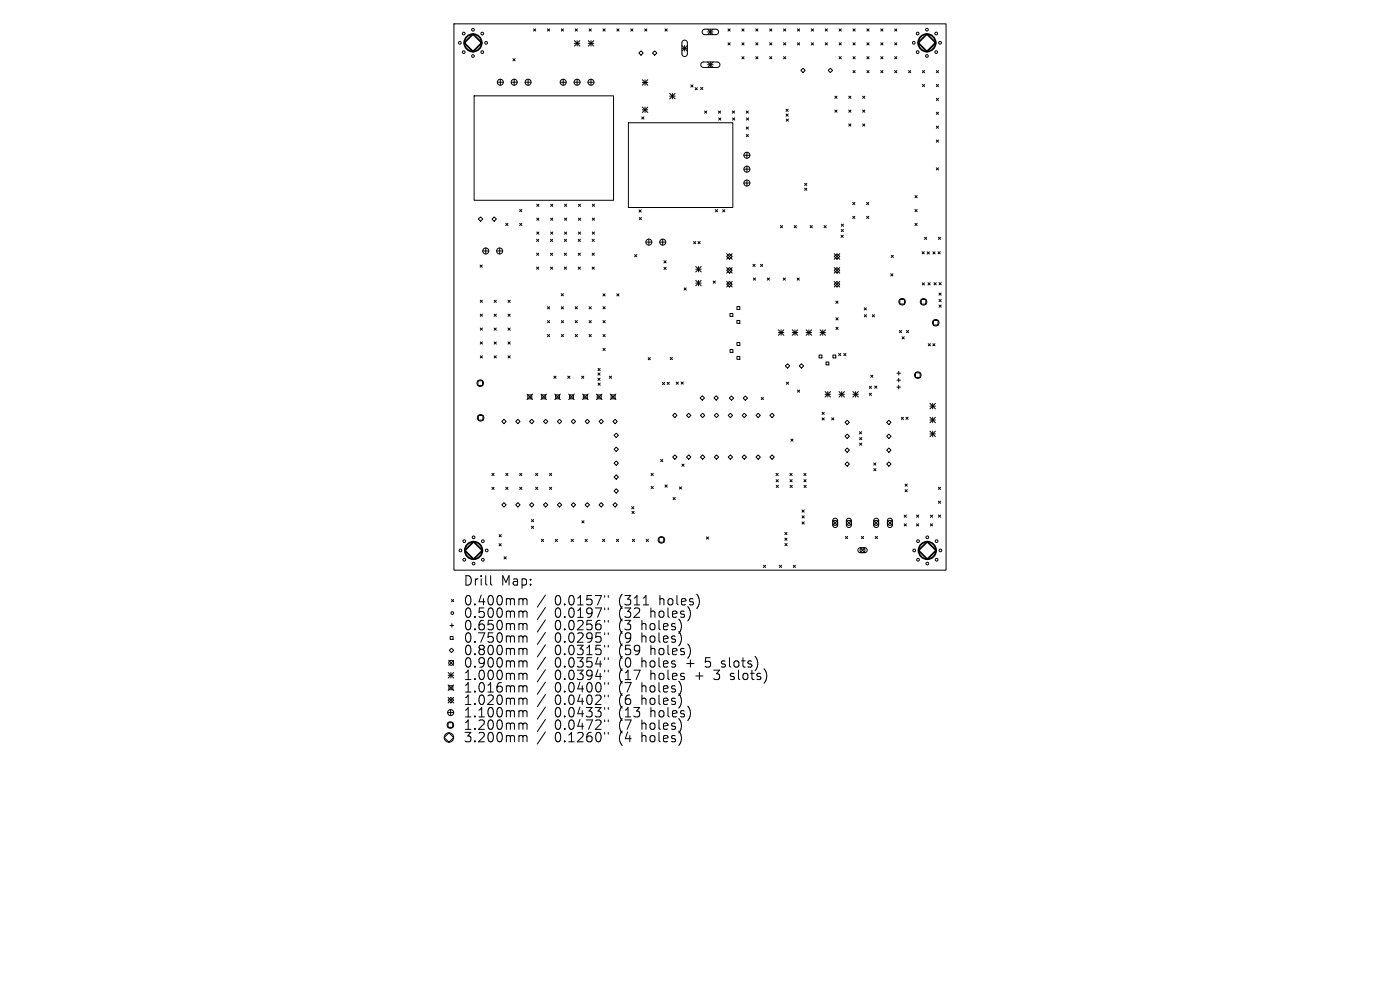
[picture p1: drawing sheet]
<svg xmlns="http://www.w3.org/2000/svg" width="297mm" height="210mm" viewBox="0 0 297 210" stroke-linecap="round" stroke-linejoin="round" font-family="sans-serif">
<defs><g id="words">
<g font-size="2.8">
<text x="98.2" y="124.5">Drill</text>
<text x="106.3" y="124.5">Map:</text>
<text x="98.2" y="128.7">0.400mm</text>
<text x="98.2" y="131.3">0.500mm</text>
<text x="117.7" y="128.7">0.0157&quot;</text>
<text x="117.7" y="131.3">0.0197&quot;</text>
<text x="131.4" y="128.7">(311</text>
<text x="131.4" y="131.3">(32</text>
<text x="138.3" y="131.3">holes)</text>
<text x="140.2" y="128.7">holes)</text>
<text x="98.2" y="134">0.650mm</text>
<text x="98.2" y="136.6">0.750mm</text>
<text x="117.7" y="134">0.0256&quot;</text>
<text x="117.7" y="136.6">0.0295&quot;</text>
<text x="131.4" y="134">(3</text>
<text x="131.4" y="136.6">(9</text>
<text x="136.4" y="134">holes)</text>
<text x="136.4" y="136.6">holes)</text>
<text x="98.2" y="139.3">0.800mm</text>
<text x="98.2" y="141.9">0.900mm</text>
<text x="117.7" y="139.3">0.0315&quot;</text>
<text x="117.7" y="141.9">0.0354&quot;</text>
<text x="131.4" y="139.3">(59</text>
<text x="131.4" y="141.9">(0</text>
<text x="136.4" y="141.9">holes</text>
<text x="138.3" y="139.3">holes)</text>
<text x="146.1" y="141.9">+</text>
<text x="150.3" y="141.9">5</text>
<text x="153.9" y="141.9">slots)</text>
<text x="98.2" y="144.5">1.000mm</text>
<text x="98.2" y="147.2">1.016mm</text>
<text x="98.2" y="149.8">1.020mm</text>
<text x="117.7" y="144.5">0.0394&quot;</text>
<text x="117.7" y="147.2">0.0400&quot;</text>
<text x="117.7" y="149.8">0.0402&quot;</text>
<text x="131.4" y="144.5">(17</text>
<text x="131.4" y="147.2">(7</text>
<text x="131.4" y="149.8">(6</text>
<text x="136.4" y="147.2">holes)</text>
<text x="136.4" y="149.8">holes)</text>
<text x="138.3" y="144.5">holes</text>
<text x="148" y="144.5">+</text>
<text x="152.2" y="144.5">3</text>
<text x="155.8" y="144.5">slots)</text>
<text x="98.2" y="152.5">1.100mm</text>
<text x="98.2" y="155.1">1.200mm</text>
<text x="117.7" y="152.5">0.0433&quot;</text>
<text x="117.7" y="155.1">0.0472&quot;</text>
<text x="131.4" y="152.5">(13</text>
<text x="131.4" y="155.1">(7</text>
<text x="136.4" y="155.1">holes)</text>
<text x="138.3" y="152.5">holes)</text>
<text x="98.2" y="157.7">3.200mm</text>
<text x="117.7" y="157.7">0.1260&quot;</text>
<text x="131.4" y="157.7">(4</text>
<text x="136.4" y="157.7">holes)</text>
</g>
</g></defs>
<g fill="none" stroke="#000" stroke-width=".21">
<path d="M96.3 5.1h104.4v115.8h-104.4zM105.5 17.4h1.3M106.1 16.8v1.3M108.4 17.4h1.3M108.8 12.4l.5 .5M109.1 16.8v1.3M109.3 12.4l-.5 .5M111.4 17.4h1.3M112 16.8v1.3M113.2 6.1l.5 .5M113.7 6.1l-.5 .5M116.1 6.1l.5 .5"/>
<path d="M116.6 6.1l-.5 .5M118.8 17.4h1.3M119.1 6.1l.4 .5M119.5 16.8v1.3M119.5 6.1l-.4 .5M121.8 17.4h1.3M121.9 8.6l1.1 1.2M121.9 9.2h1.1M122 6.1l.5 .5M122.4 16.8v1.3M122.4 8.6v1.2M122.5 6.1l-.5 .5"/>
<path d="M123 8.6l-1.1 1.2M124.7 17.4h1.3M124.8 9.2h1.2M124.8 8.6l1.2 1.2M125 6.1l.4 .5M125.4 16.8v1.3M125.4 8.6v1.2M125.4 6.1l-.4 .5M126 8.6l-1.2 1.2M127.9 6.1l.5 .5M128.4 6.1l-.5 .5M130.9 6.1l.4 .5"/>
<path d="M131.3 6.1l-.4 .5M133.8 6.1l.5 .5M134.3 6.1l-.5 .5M136 10.8l.5 .5-.5 .4-.5-.4zM136.3 16.9l1.1 1.2M136.3 17.5h1.1M136.8 6.1l.4 .5M136.8 16.9v1.2M137.2 6.1l-.4 .5M137.4 16.9l-1.1 1.2M138.9 10.8l.5 .5-.5 .4-.5-.4zM141.1 6.1l.4 .5"/>
<path d="M141.5 6.1l-.4 .5M142.1 19.8l1.1 1.2M142.6 19.8v1.2M143.2 19.8l-1.1 1.2M144.7 9.7l1.1 1.1M144.7 10.3h1.1M144.8 8.7l.6-.2 .4 .5v2.5l-.5 .5-.4-.1-.2-.4v-2.5zM145.2 9.7v1.1M145.8 9.7l-1.1 1.1M146.5 18l.5 .5M147 18l-.5 .5M147.5 18.6l.4 .5"/>
<path d="M147.9 18.6l-.4 .5M148.6 18.5l.5 .5M148.8 13.3l.4-.1h3l.4 .2 .1 .4-.1 .3-.4 .2h-3l-.5-.4zM149.1 18.5l-.5 .5M149.1 6.4l.4-.2h2.5l.3 .2 .1 .5-.4 .4h-2.6l-.4-.4zM150.1 6.2l1.2 1.2M150.1 6.8h1.2M150.1 13.2l1.2 1.1M150.1 13.7h1.2M150.7 6.2v1.2M150.7 13.2v1.1M151.3 6.2l-1.2 1.2"/>
<path d="M151.3 13.2l-1.2 1.1M154.4 6.1l.5 .5M154.4 9.1l.5 .4M154.9 6.1l-.5 .5M154.9 9.1l-.5 .4M157.4 9.1l.5 .4M157.4 12l.5 .5M157.4 6.1l.5 .5M157.9 6.1l-.5 .5M157.9 9.1l-.5 .4M157.9 12l-.5 .5M160.3 12l.5 .5"/>
<path d="M160.3 6.1l.5 .5M160.3 9.1l.5 .4M160.8 6.1l-.5 .5M160.8 9.1l-.5 .4M160.8 12l-.5 .5M163.3 9.1l.4 .4M163.3 12l.4 .5M163.3 6.1l.4 .5M163.7 6.1l-.4 .5M163.7 9.1l-.4 .4M163.7 12l-.4 .5M166.2 12l.5 .5"/>
<path d="M166.2 9.1l.5 .4M166.2 6.1l.5 .5M166.7 6.1l-.5 .5M166.7 9.1l-.5 .4M166.7 12l-.5 .5M169.2 9.1l.4 .4M169.2 6.1l.4 .5M169.6 6.1l-.4 .5M169.6 9.1l-.4 .4M169.9 14.9l.5-.4 .4 .4-.4 .5zM172.1 6.1l.5 .5M172.1 9.1l.5 .4"/>
<path d="M172.6 9.1l-.5 .4M172.6 6.1l-.5 .5M175.1 9.1l.4 .4M175.1 6.1l.4 .5M175.5 6.1l-.4 .5M175.5 9.1l-.4 .4M175.7 14.9l.5-.4 .4 .4-.4 .5zM178 12l.5 .5M178 9.1l.5 .4M178 6.1l.5 .5M178.5 9.1l-.5 .4M178.5 12l-.5 .5"/>
<path d="M178.5 6.1l-.5 .5M181 12l.4 .5M181 9.1l.4 .4M181 6.1l.4 .5M181 15l.4 .4M181.4 6.1l-.4 .5M181.4 9.1l-.4 .4M181.4 15l-.4 .4M181.4 12l-.4 .5M183.9 15l.5 .4M183.9 12l.5 .5M183.9 9.1l.5 .4"/>
<path d="M183.9 6.1l.5 .5M184.4 6.1l-.5 .5M184.4 12l-.5 .5M184.4 15l-.5 .4M184.4 9.1l-.5 .4M186.9 15l.4 .4M186.9 12l.4 .5M186.9 9.1l.4 .4M186.9 6.1l.4 .5M187.3 9.1l-.4 .4M187.3 12l-.4 .5M187.3 15l-.4 .4"/>
<path d="M187.3 6.1l-.4 .5M189.8 15l.5 .4M189.8 9.1l.5 .4M189.8 6.1l.5 .5M189.8 12l.5 .5M190.3 6.1l-.5 .5M190.3 9.1l-.5 .4M190.3 12l-.5 .5M190.3 15l-.5 .4M192.7 15l.5 .4M193.2 15l-.5 .4M195.7 15l.5 .4"/>
<path d="M195.7 17.9l.5 .5M196.2 15l-.5 .4M196.2 17.9l-.5 .5M198.6 15l.5 .4M198.6 17.9l.5 .5M199.1 15l-.5 .4M199.1 17.9l-.5 .5M100.6 20.3h29.6v22.2h-29.6zM133.3 26h22.2v18h-22.2zM136.1 24.8l.5 .5M136.3 22.7l1.1 1.2M136.3 23.3h1.1"/>
<path d="M136.6 24.8l-.5 .5M136.8 22.7v1.2M137.4 22.7l-1.1 1.2M142.1 20.4h1.1M149.5 23.5l.4 .5M149.9 23.5l-.4 .5M152.4 23.5l.5 .5M152.5 25l.4 .5M152.9 23.5l-.5 .5M152.9 25l-.4 .5M155.4 23.5l.4 .5M155.4 25l.5 .5"/>
<path d="M155.8 23.5l-.4 .5M155.9 25l-.5 .5M157.8 32.9h1.3M157.8 35.9h1.3M157.8 38.8h1.3M158.3 23.5l.5 .5M158.3 26.9l.5 .5M158.3 28.5l.5 .5M158.4 25l.4 .5M158.5 32.3v1.3M158.5 35.2v1.3M158.5 38.2v1.3"/>
<path d="M158.8 23.5l-.5 .5M158.8 26.9l-.5 .5M158.8 28.5l-.5 .5M158.8 25l-.4 .5M166.8 23.2l.4 .4M166.8 24.2l.4 .4M166.8 25.2l.5 .5M167.2 23.2l-.4 .4M167.2 24.2l-.4 .4M167.3 25.2l-.5 .5M170.7 38.9l.5 .4M170.7 39.9l.5 .5"/>
<path d="M171.2 38.9l-.5 .4M171.2 39.9l-.5 .5M177.1 20.4l.5 .5M177.1 23.3l.5 .5M177.6 20.4l-.5 .5M177.6 23.3l-.5 .5M180.1 23.3l.4 .5M180.1 26.3l.4 .5M180.1 20.4l.4 .5M180.5 20.4l-.4 .5M180.5 23.3l-.4 .5M180.5 26.3l-.4 .5"/>
<path d="M183 23.3l.5 .5M183 20.4l.5 .5M183 26.3l.5 .5M183.5 20.4l-.5 .5M183.5 23.3l-.5 .5M183.5 26.3l-.5 .5M198.6 23.8l.5 .5M198.6 20.9l.5 .4M198.6 26.8l.5 .4M198.6 29.7l.5 .5M198.6 35.6l.5 .5M199.1 29.7l-.5 .5"/>
<path d="M199.1 20.9l-.5 .4M199.1 23.8l-.5 .5M199.1 26.8l-.5 .4M199.1 35.6l-.5 .5M101.5 46.5l.4-.5 .5 .5-.5 .4zM101.8 56.2l.5 .5M102.3 56.2l-.5 .5M102.4 53.2h1.3M103.1 52.6v1.3M104.4 46.5l.4-.5 .5 .5-.5 .4zM105.4 53.2h1.2M106 52.6v1.3"/>
<path d="M107.3 47.4l.5 .4M107.8 47.4l-.5 .4M110.2 44.4l.5 .5M110.2 47.4l.5 .4M110.7 44.4l-.5 .5M110.7 47.4l-.5 .4M113.8 50.8l.5 .4M113.8 53.7l.5 .5M113.8 56.7l.5 .4M113.9 43.3l.4 .5M113.9 46.3l.4 .4M113.9 49.2l.4 .5"/>
<path d="M114.3 50.8l-.5 .4M114.3 53.7l-.5 .5M114.3 56.7l-.5 .4M114.3 43.3l-.4 .5M114.3 46.3l-.4 .4M114.3 49.2l-.4 .5M116.8 53.7l.4 .5M116.8 56.7l.4 .4M116.8 50.8l.4 .4M116.8 49.2l.5 .5M116.8 43.3l.5 .5M116.8 46.3l.5 .4"/>
<path d="M117.2 50.8l-.4 .4M117.2 53.7l-.4 .5M117.2 56.7l-.4 .4M117.3 43.3l-.5 .5M117.3 46.3l-.5 .4M117.3 49.2l-.5 .5M119.7 56.7l.5 .4M119.7 53.7l.5 .5M119.7 50.8l.5 .4M119.8 46.3l.4 .4M119.8 49.2l.4 .5M119.8 43.3l.4 .5"/>
<path d="M120.2 50.8l-.5 .4M120.2 53.7l-.5 .5M120.2 56.7l-.5 .4M120.2 43.3l-.4 .5M120.2 46.3l-.4 .4M120.2 49.2l-.4 .5M122.7 56.7l.4 .4M122.7 53.7l.4 .5M122.7 50.8l.4 .4M122.7 49.2l.5 .5M122.7 46.3l.5 .4M122.7 43.3l.5 .5"/>
<path d="M123.1 50.8l-.4 .4M123.1 53.7l-.4 .5M123.1 56.7l-.4 .4M123.2 43.3l-.5 .5M123.2 46.3l-.5 .4M123.2 49.2l-.5 .5M125.6 56.7l.5 .4M125.6 50.8l.5 .4M125.6 53.7l.5 .5M125.7 49.2l.4 .5M125.7 46.3l.4 .4M125.7 43.3l.4 .5"/>
<path d="M126.1 50.8l-.5 .4M126.1 53.7l-.5 .5M126.1 56.7l-.5 .4M126.1 43.3l-.4 .5M126.1 46.3l-.4 .4M126.1 49.2l-.4 .5M134.6 54l.5 .5M135.1 54l-.5 .5M135.6 44.5l.4 .5M135.6 46.1l.5 .5M136 44.5l-.4 .5M136.1 46.1l-.5 .5"/>
<path d="M137 51.4h1.3M137.6 50.7v1.3M140 51.4h1.2M140.6 50.7v1.3M140.8 55.3l.5 .5M140.8 56.7l.5 .5M141.3 55.3l-.5 .5M141.3 56.7l-.5 .5M147.1 51.2l.5 .5M147.6 56.5l1.2 1.2M147.6 51.2l-.5 .5M147.6 57.1h1.2"/>
<path d="M147.6 59.5l1.2 1.1M148.1 51.2l.4 .5M148.2 56.5v1.2M148.2 59.5v1.1M148.5 51.2l-.4 .5M148.8 59.5l-1.2 1.1M148.8 56.5l-1.2 1.2M151.3 59.6l.5 .5M151.8 59.6l-.5 .5M151.8 44.5l.4 .4M152.2 44.5l-.4 .4M153.3 44.5l.5 .4"/>
<path d="M153.8 44.5l-.5 .4M154.2 54.4l.5-.6 .6 .6-.6 .6zM154.2 57.3l.5-.5 .6 .5-.6 .6zM154.2 53.8l1.1 1.2M154.2 56.8l1.1 1.1M154.2 59.7l1.1 1.2M154.7 59.7l.6 .6-.6 .6-.5-.6zM155.3 53.8l-1.1 1.2M155.3 56.8l-1.1 1.1M155.3 59.7l-1.1 1.2M159.7 56.1l.5 .4M159.8 59l.5 .4"/>
<path d="M160.2 56.1l-.5 .4M160.3 59l-.5 .4M161.3 56.1l.5 .4M161.8 56.1l-.5 .4M162.8 59l.4 .4M163.2 59l-.4 .4M165.5 47.8l.5 .5M166 47.8l-.5 .5M166.2 59l.4 .4M166.6 59l-.4 .4M168.5 47.8l.5 .5M169 47.8l-.5 .5"/>
<path d="M169.1 59l.5 .4M169.6 59l-.5 .4M171.9 47.8l.4 .5M172.3 47.8l-.4 .5M174.8 47.8l.5 .5M175.3 47.8l-.5 .5M177 54.4l.6-.6 .6 .6-.6 .6zM177 57.3l.6-.5 .6 .5-.6 .6zM177 53.8l1.2 1.2M177 56.8l1.2 1.1M177 59.7l1.2 1.2M177.6 59.7l.6 .6-.6 .6-.6-.6z"/>
<path d="M178.2 53.8l-1.2 1.2M178.2 56.8l-1.2 1.1M178.2 59.7l-1.2 1.2M178.4 49.9l.5 .5M178.5 48.7l.4 .4M178.5 47.6l.4 .4M178.9 49.9l-.5 .5M178.9 48.7l-.4 .4M178.9 47.6l-.4 .4M180.9 45.9l.5 .4M180.9 42.9l.5 .5M181.4 42.9l-.5 .5"/>
<path d="M181.4 45.9l-.5 .4M183.8 45.9l.5 .4M183.8 42.9l.5 .5M184.3 42.9l-.5 .5M184.3 45.9l-.5 .4M189 58.1l.4 .4M189.1 54.1l.4 .5M189.4 58.1l-.4 .4M189.5 54.1l-.4 .5M194.1 41.5l.5 .5M194.1 44.4l.5 .5M194.1 47.4l.5 .4"/>
<path d="M194.6 44.4l-.5 .5M194.6 47.4l-.5 .4M194.6 41.5l-.5 .5M195.6 53.4l.5 .5M195.7 60l.4 .5M196.1 53.4l-.5 .5M196.1 60l-.4 .5M196.1 50.3l.5 .5M196.6 50.3l-.5 .5M196.7 53.4l.5 .5M196.9 60l.4 .4M197.2 53.4l-.5 .5"/>
<path d="M197.3 60l-.4 .4M197.9 53.4l.5 .5M198.2 60l.4 .4M198.4 53.4l-.5 .5M198.6 60l-.4 .4M199 53.4l.5 .5M199.1 50.3l.4 .5M199.2 59.9l.5 .5M199.5 53.4l-.5 .5M199.5 50.3l-.4 .5M199.7 59.9l-.5 .5M101.9 63.7l.4 .5"/>
<path d="M101.9 66.6l.4 .5M101.9 69.6l.4 .4M101.9 72.5l.4 .5M101.9 75.5l.4 .4M102.3 63.7l-.4 .5M102.3 66.6l-.4 .5M102.3 69.6l-.4 .4M102.3 72.5l-.4 .5M102.3 75.5l-.4 .4M104.8 66.6l.5 .5M104.8 69.6l.5 .4M104.8 72.5l.5 .5"/>
<path d="M104.8 75.5l.5 .4M104.8 63.7l.5 .5M105.3 63.7l-.5 .5M105.3 66.6l-.5 .5M105.3 69.6l-.5 .4M105.3 72.5l-.5 .5M105.3 75.5l-.5 .4M107.8 69.6l.4 .4M107.8 75.5l.4 .4M107.8 66.6l.4 .5M107.8 63.7l.4 .5M107.8 72.5l.4 .5"/>
<path d="M108.2 63.7l-.4 .5M108.2 66.6l-.4 .5M108.2 69.6l-.4 .4M108.2 72.5l-.4 .5M108.2 75.5l-.4 .4M116.1 65.1l.5 .4M116.1 68l.5 .5M116.1 71l.5 .4M116.6 65.1l-.5 .4M116.6 68l-.5 .5M116.6 71l-.5 .4M117.5 79.8l.5 .5"/>
<path d="M118 79.8l-.5 .5M119.1 62.3l.4 .5M119.1 71l.4 .4M119.1 65.1l.4 .4M119.1 68l.4 .5M119.5 62.3l-.4 .5M119.5 65.1l-.4 .4M119.5 68l-.4 .5M119.5 71l-.4 .4M120.4 79.8l.5 .5M120.9 79.8l-.5 .5M122 68l.5 .5"/>
<path d="M122 71l.5 .4M122 65.1l.5 .4M122.5 65.1l-.5 .4M122.5 68l-.5 .5M122.5 71l-.5 .4M123.4 79.8l.5 .5M123.9 79.8l-.5 .5M125 71l.4 .4M125 68l.4 .5M125 65.1l.4 .4M125.4 65.1l-.4 .4M125.4 68l-.4 .5"/>
<path d="M125.4 71l-.4 .4M126.8 79.1l.5 .5M126.9 78.2l.4 .4M127.3 79.1l-.5 .5M127.3 78.2l-.4 .4M127.9 62.3l.5 .5M127.9 65.1l.5 .4M127.9 71l.5 .4M127.9 68l.5 .5M127.9 73.9l.5 .5M128.4 62.3l-.5 .5M128.4 65.1l-.5 .4"/>
<path d="M128.4 68l-.5 .5M128.4 71l-.5 .4M128.4 73.9l-.5 .5M129.3 79.8l.4 .5M129.7 79.8l-.4 .5M130.8 62.3l.5 .5M131.3 62.3l-.5 .5M137.5 75.9l.5 .4M138 75.9l-.5 .4M142.2 75.8l.4 .5M142.6 75.8l-.4 .5M145.1 61.1l.5 .4"/>
<path d="M145.6 61.1l-.5 .4M147.6 60h1.2M154.9 66.5h.6v.6h-.6zM154.9 74.1h.6v.7h-.6zM156.3 65h.6v.6h-.6zM156.3 68h.6v.6h-.6zM156.3 72.7h.7v.6h-.7zM156.3 75.6h.7v.6h-.7zM165.1 70l1.2 1.1M165.1 70.5h1.2M165.7 70v1.1M166.3 70l-1.2 1.1"/>
<path d="M167.1 77.2l.4 .4-.4 .5-.5-.5zM168.1 70.5h1.1M168.1 70l1.1 1.1M168.7 70v1.1M169.2 70l-1.1 1.1M170 77.2l.5 .4-.5 .5-.4-.5zM171 70.5h1.2M171 70l1.2 1.1M171.6 70v1.1M172.2 70l-1.2 1.1M173.8 75.3h.6v.6h-.6zM174 70l1.1 1.1"/>
<path d="M174 70.5h1.1M174.5 70v1.1M175.1 70l-1.1 1.1M175.2 76.8h.6v.6h-.6zM176.7 75.3h.6v.6h-.6zM177.3 63.9l.5 .4M177.3 67.4l.5 .5M177.3 69.4l.5 .5M177.8 63.9l-.5 .4M177.8 67.4l-.5 .5M177.8 69.4l-.5 .5M177.9 75l.5 .4"/>
<path d="M178.4 75l-.5 .4M179 75l.5 .4M179.5 75l-.5 .4M183.3 65.3l.5 .5M183.4 66.7l.4 .5M183.8 65.3l-.5 .5M183.8 66.7l-.4 .5M184.7 79.6l.5 .4M185.1 66.7l.4 .5M185.2 79.6l-.5 .4M185.5 66.7l-.4 .5M190.3 79.2h.7"/>
<path d="M190.7 78.8v.7M190.8 70.1l.5 .5M190.9 63.5h1v1h-1zM191.3 70.1l-.5 .5M191.4 71.4l.4 .5M191.8 71.4l-.4 .5M192.3 70.1l.5 .5M192.8 70.1l-.5 .5M194.2 79.1h1v1h-1zM195.4 63.5h1v1h-1zM196.9 72.9l.5 .5M197.4 72.9l-.5 .5"/>
<path d="M197.9 72.9l.5 .5M198 68h1v1h-1zM198.4 72.9l-.5 .5M199.2 62.1l.5 .5M199.2 63.5l.5 .5M199.2 64.7l.5 .5M199.7 62.1l-.5 .5M199.7 63.5l-.5 .5M199.7 64.7l-.5 .5M101.4 80.8h1v1h-1zM101.5 88.1h1v1h-1zM106.5 89.4l.4-.5 .5 .5-.5 .5z"/>
<path d="M109.4 89.4l.5-.5 .4 .5-.4 .5zM111.8 83.6l1.2 1.2M112 83.8h.8v.8h-.8zM112.8 88.9l.5 .5-.5 .5-.5-.5zM113 83.6l-1.2 1.2M114.7 83.6l1.2 1.2M114.9 83.8h.9v.8h-.9zM115.3 89.4l.5-.5 .4 .5-.4 .5zM115.9 83.6l-1.2 1.2M117.7 83.6l1.2 1.2M117.9 83.8h.8v.8h-.8zM118.7 88.9l.5 .5-.5 .5-.5-.5z"/>
<path d="M118.9 83.6l-1.2 1.2M120.6 83.6l1.2 1.2M120.8 83.8h.8v.8h-.8zM121.2 89.4l.4-.5 .5 .5-.5 .5zM121.8 83.6l-1.2 1.2M123.6 83.6l1.2 1.2M123.8 83.8h.8v.8h-.8zM124.1 89.4l.5-.5 .5 .5-.5 .5zM124.8 83.6l-1.2 1.2M126.5 83.6l1.2 1.2M126.7 83.8h.8v.8h-.8zM126.8 80.2l.5 .5"/>
<path d="M126.9 81.3l.4 .4M127.1 89.4l.4-.5 .5 .5-.5 .5zM127.3 80.2l-.5 .5M127.3 81.3l-.4 .4M127.7 83.6l-1.2 1.2M129.5 83.6l1.2 1.2M129.7 83.8h.8v.8h-.8zM130 89.4l.5-.5 .5 .5-.5 .5zM130.3 92.4l.4-.5 .5 .5-.5 .4zM130.3 95.3l.4-.5 .5 .5-.5 .5zM130.3 98.3l.4-.5 .5 .5-.5 .4zM130.7 83.6l-1.2 1.2"/>
<path d="M140.1 97.5l.5 .4M140.5 81.1l.5 .5M140.6 97.5l-.5 .4M141 81.1l-.5 .5M141.5 81.1l.5 .5M142 81.1l-.5 .5M142.7 88.1l.5-.4 .4 .4-.4 .5zM142.7 97l.5-.5 .4 .5-.4 .4zM143.5 81l.4 .5M143.9 81l-.4 .5M144.5 81l.5 .5M144.7 98.4l.4 .5"/>
<path d="M145 81l-.5 .5M145.1 98.4l-.4 .5M145.6 88.1l.5-.4 .5 .4-.5 .5zM146.1 96.5l.5 .5-.5 .4-.5-.4zM148.5 84.4l.5-.4 .5 .4-.5 .5zM148.6 88.1l.5-.4 .4 .4-.4 .5zM148.6 97l.5-.5 .4 .5-.4 .4zM151.5 84.4l.4-.4 .5 .4-.5 .5zM151.5 88.1l.5-.4 .5 .4-.5 .5zM152 96.5l.5 .5-.5 .4-.5-.4zM154.5 88.1l.4-.4 .5 .4-.5 .5zM154.5 97l.4-.5 .5 .5-.5 .4z"/>
<path d="M154.7 84.5l.5-.5 .4 .5-.4 .4zM157.7 84.5l.4-.5 .5 .5-.5 .4zM157.9 87.7l.5 .4-.5 .5-.5-.5zM157.9 96.5l.5 .5-.5 .4-.5-.4zM160.4 88.1l.4-.4 .5 .4-.5 .5zM160.8 96.5l.5 .5-.5 .4-.4-.4zM161.5 84.3l.5 .5M162 84.3l-.5 .5M163.3 88.1l.5-.4 .5 .4-.5 .5zM163.3 97l.5-.5 .5 .5-.5 .4zM166.8 81.1l.5 .4M167.3 81.1l-.5 .4"/>
<path d="M167.8 93.1l.4 .5M168.2 93.1l-.4 .5M169.2 82.7l.4 .5M169.6 82.7l-.4 .5M174.4 88.6l.5 .5M174.4 87.5l.5 .4M174.9 87.5l-.5 .4M174.9 88.6l-.5 .5M175 83.1l1.2 1.1M175 83.6h1.2M175.6 83.1v1.1M176.2 83.1l-1.2 1.1"/>
<path d="M176.4 88.6l.5 .5M176.9 88.6l-.5 .5M178 83.6h1.1M178 83.1l1.1 1.1M178.6 83.1v1.1M179.1 83.1l-1.1 1.1M179.3 89.6l.4-.5 .5 .5-.5 .5zM179.3 92.5l.4-.4 .5 .4-.5 .5zM179.3 95.5l.4-.5 .5 .5-.5 .5zM179.3 98.4l.4-.4 .5 .4-.5 .5zM180.9 83.6h1.2M180.9 83.1l1.2 1.1"/>
<path d="M181.5 83.1v1.1M182.1 83.1l-1.2 1.1M182.3 91.6l.5 .4M182.4 92.8l.4 .5M182.4 94l.4 .5M182.8 91.6l-.5 .4M182.8 92.8l-.4 .5M182.8 94l-.4 .5M184.4 81.9l.5 .5M184.4 83.4l.5 .5M184.9 81.9l-.5 .5M184.9 83.4l-.5 .5"/>
<path d="M185.3 98.2l.5 .5M185.4 99.4l.4 .5M185.6 81.9l.4 .4M185.8 98.2l-.5 .5M185.8 99.4l-.4 .5M186 81.9l-.4 .4M188.6 89.1l.4 .5-.4 .5-.5-.5zM188.6 92.1l.4 .4-.4 .5-.5-.5zM188.6 95l.4 .5-.4 .5-.5-.5zM188.6 98l.4 .4-.4 .5-.5-.5zM190.3 80.6h.7M190.3 82.1h.7"/>
<path d="M190.7 80.3v.7M190.7 81.7v.8M191.2 88.5l.5 .5M191.7 88.5l-.5 .5M192.2 88.5l.5 .5M192.7 88.5l-.5 .5M197.3 85.6l1.1 1.1M197.3 86.2h1.1M197.3 88.5l1.1 1.2M197.3 89.1h1.1M197.3 91.5l1.1 1.1M197.3 92h1.1"/>
<path d="M197.9 85.6v1.1M197.9 88.5v1.2M197.9 91.5v1.1M198.4 85.6l-1.1 1.1M198.4 88.5l-1.1 1.2M198.4 91.5l-1.1 1.1M104.3 100.4l.5 .5M104.3 103.4l.5 .4M104.8 100.4l-.5 .5M104.8 103.4l-.5 .4M105.9 115.3l.4 .5M105.9 113.4l.4 .5"/>
<path d="M106.3 115.3l-.4 .5M106.3 113.4l-.4 .5M106.5 107.1l.4-.5 .5 .5-.5 .5zM106.9 118.1l.5 .5M107.3 100.4l.5 .5M107.3 103.4l.5 .4M107.4 118.1l-.5 .5M107.8 100.4l-.5 .5M107.8 103.4l-.5 .4M109.4 107.1l.5-.5 .4 .5-.4 .5zM110.2 103.4l.5 .4M110.2 100.4l.5 .5"/>
<path d="M110.7 100.4l-.5 .5M110.7 103.4l-.5 .4M112.7 110.2l.5 .5M112.7 111.6l.5 .5M112.8 106.6l.5 .5-.5 .5-.5-.5zM113.2 110.2l-.5 .5M113.2 111.6l-.5 .5M113.6 100.4l.5 .5M113.6 103.4l.5 .4M114.1 100.4l-.5 .5M114.1 103.4l-.5 .4M114.9 114.4l.4 .5"/>
<path d="M115.3 107.1l.5-.5 .4 .5-.4 .5zM115.3 114.4l-.4 .5M116.6 103.4l.4 .4M116.6 100.4l.4 .5M117 100.4l-.4 .5M117 103.4l-.4 .4M117.8 114.4l.5 .5M118.3 114.4l-.5 .5M118.7 106.6l.5 .5-.5 .5-.5-.5zM121.2 114.4l.4 .5M121.2 107.1l.4-.5 .5 .5-.5 .5zM121.6 114.4l-.4 .5"/>
<path d="M123.4 110.5l.5 .4M123.9 110.5l-.5 .4M124.1 114.4l.5 .5M124.1 107.1l.5-.5 .5 .5-.5 .5zM124.6 114.4l-.5 .5M127.1 107.1l.4-.5 .5 .5-.5 .5zM127.8 114.4l.5 .5M128.3 114.4l-.5 .5M130 107.1l.5-.5 .5 .5-.5 .5zM130.3 101.2l.4-.5 .5 .5-.5 .5zM130.3 104.1l.4-.4 .5 .4-.5 .5zM130.8 114.4l.4 .5"/>
<path d="M131.2 114.4l-.4 .5M134 107.5l.5 .4M134.1 108.5l.4 .4M134.2 114.4l.4 .5M134.5 107.5l-.5 .4M134.5 108.5l-.4 .4M134.6 114.4l-.4 .5M137.1 114.4l.5 .5M137.6 114.4l-.5 .5M138.1 100.4l.5 .5M138.1 103.2l.5 .4M138.6 100.4l-.5 .5"/>
<path d="M138.6 103.2l-.5 .4M139.8 114h1v1h-1zM141.1 102.9l.4 .4M141.5 102.9l-.4 .4M142.8 105.5l.5 .5M143.3 105.5l-.5 .5M144.1 103.3l.5 .4M144.6 103.3l-.5 .4M149.9 113.9l.4 .5M150.3 113.9l-.4 .5M162 119.9l.4 .5M162.4 119.9l-.4 .5"/>
<path d="M164.6 100.4l.5 .5M164.7 101.7l.4 .5M164.7 102.9l.4 .5M165.1 100.4l-.5 .5M165.1 101.7l-.4 .5M165.1 102.9l-.4 .5M165.3 119.9l.5 .5M165.8 119.9l-.5 .5M166.5 112.9l.5 .5M166.5 114.2l.5 .4M166.5 115.3l.5 .5M167 112.9l-.5 .5"/>
<path d="M167 114.2l-.5 .4M167 115.3l-.5 .5M167.6 100.4l.5 .5M167.6 101.7l.5 .5M167.6 102.9l.5 .5M168.1 100.4l-.5 .5M168.1 101.7l-.5 .5M168.1 102.9l-.5 .5M168.3 119.9l.5 .5M168.8 119.9l-.5 .5M170.1 108.2l.5 .4M170.1 109.4l.5 .5"/>
<path d="M170.1 110.7l.5 .5M170.5 100.4l.5 .5M170.5 101.7l.5 .5M170.6 102.9l.4 .5M170.6 108.2l-.5 .4M170.6 109.4l-.5 .5M170.6 110.7l-.5 .5M171 100.4l-.5 .5M171 101.7l-.5 .5M171 102.9l-.4 .5M176.7 110.4l1 1M176.8 110.1l.5-.2 .4 .4v1.2l-.4 .4-.4-.1-.2-.3v-1.1z"/>
<path d="M177.7 110.4l-1 1M179.4 113.8l.4 .5M179.6 110.4l1 1M179.7 110.1l.5-.2 .4 .4v1.2l-.4 .4-.4-.1-.2-.3v-1.1zM179.8 113.8l-.4 .5M180.6 110.4l-1 1M182.1 116.3l.4-.1h1.1l.3 .3v.4l-.3 .3h-1.2l-.4-.3zM182.5 116.2l1 1M182.7 113.8l.5 .5M183.2 113.8l-.5 .5M183.5 116.2l-1 1M185.4 110.4l1 1"/>
<path d="M185.5 110.1l.5-.2 .4 .4v1.2l-.4 .4-.4-.1-.2-.3v-1.1zM185.7 113.8l.5 .5M186.2 113.8l-.5 .5M186.4 110.4l-1 1M188.3 110.4l1 1M188.4 110.1l.5-.2 .4 .4v1.2l-.4 .4-.4-.1-.2-.3v-1.1zM189.3 110.4l-1 1M191.8 109.3l.5 .4M191.8 111.1l.5 .5M192 102.7l.5 .4M192 103.9l.5 .4M192.3 109.3l-.5 .4"/>
<path d="M192.3 111.1l-.5 .5M192.5 102.7l-.5 .4M192.5 103.9l-.5 .4M194.4 111.1l.5 .5M194.4 109.3l.5 .4M194.9 111.1l-.5 .5M194.9 109.3l-.5 .4M197.4 111.1l.4 .5M197.4 109.3l.4 .4M197.8 111.1l-.4 .5M197.8 109.3l-.4 .4M199.1 103.4l.4 .4"/>
<path d="M199.1 106.3l.4 .5M199.1 109.3l.4 .4M199.5 103.4l-.4 .4M199.5 106.3l-.4 .5M199.5 109.3l-.4 .4M95.3 138l.5-.5 .4 .5-.4 .4zM95.5 132.7h.7M95.5 135h.6v.6h-.6zM95.8 127.2l.4 .4M95.9 132.3v.8M96.2 127.2l-.4 .4M104.1 122.1v1.7l.3 .3"/>
<path d="M110.4 127l.4 .1 .1 .2M110.4 129.6h.3l.2 .3M110.4 132.3h.3l.2 .3M110.4 134.9h.3l.2 .3M110.4 137.5l.4 .1 .1 .2M110.9 127.3l.3-.3 .5 .1 .1 1.2M110.9 127.3v1M110.9 129.9v1.1M110.9 132.6v1M110.9 135.2v1M110.9 137.8v1.1M110.9 129.9l.3-.3 .5 .1 .1 1.3"/>
<path d="M110.9 132.6l.3-.3 .5 .1 .1 1.2M110.9 135.2l.3-.3 .5 .1 .1 1.2M110.9 137.8l.3-.3 .5 .1 .1 1.3M115.7 126.2l-1.7 2.6M115.7 128.9l-1.7 2.5M115.7 131.5l-1.7 2.6M115.7 134.1l-1.7 2.6M115.7 136.8l-1.7 2.6M115.7 139.4l-1.7 2.6M128.3 126.3v.4M128.3 129v.3M128.3 131.6v.4"/>
<path d="M128.3 134.2v.4M128.3 136.9v.4M128.3 139.5v.4M129 126.3v.4M129 129v.3M129 131.6v.4M129 134.2v.4M129 136.9v.4M129 139.5v.4M136.5 128.3h1.1M95 151.2h1.2M95.1 153.3h.9v1h-.9z"/>
<path d="M95.1 148.5l.5-.6 .6 .6-.6 .6zM95.1 147.9l1.1 1.2M95.1 145.3l1.1 1.2M95.1 142.7l1.1 1.1M95.1 143.2h1.1M95.2 140.1l1 1M95.2 145.5h.9v.8h-.9zM95.2 155.4l1 1-1 1-1-1zM95.6 150.5v1.3M95.7 142.7v1.1M96.2 140.1l-1 1M96.2 142.7l-1.1 1.1"/>
<path d="M96.2 145.3l-1.1 1.2M96.2 147.9l-1.1 1.2M110.4 140.2l.4 .1 .1 .2M110.4 142.8h.3l.2 .3M110.4 145.5l.4 .1 .1 .2M110.4 148.1h.3l.2 .3M110.4 150.7l.4 .1 .1 .2M110.4 153.4l.4 .1 .1 .2M110.4 156l.4 .1 .1 .2M110.9 140.5v1M110.9 143.1v1.1M110.9 145.8v1"/>
<path d="M110.9 148.4v1M110.9 151v1.1M110.9 153.7v1M110.9 156.3v1.1M110.9 140.5l.3-.3 .5 .1 .1 1.2M110.9 143.1l.3-.3 .5 .1 .1 1.3M110.9 145.8l.3-.3 .5 .1 .1 1.2M110.9 148.4l.3-.3 .5 .1 .1 1.2M110.9 151l.3-.3 .5 .1 .1 1.3M110.9 153.7l.3-.3 .5 .1 .1 1.2M110.9 156.3l.3-.3 .5 .1 .1 1.3M115.7 142.1l-1.7 2.5"/>
<path d="M115.7 144.7l-1.7 2.6M115.7 147.3l-1.7 2.6M115.7 150l-1.7 2.6M115.7 152.6l-1.7 2.6M115.7 155.3l-1.7 2.5M128.3 142.2v.3M128.3 144.8v.4M128.3 147.4v.4M128.3 150.1v.4M128.3 152.7v.4M128.3 155.4v.3M129 142.2v.3"/>
<path d="M129 144.8v.4M129 147.4v.4M129 150.1v.4M129 152.7v.4M129 155.4v.3M153 141.4l.2 .1M153.1 140.3v.5M154.9 144.1l.2 .1"/>
<circle cx="97.6" cy="9.1" r=".29"/>
<circle cx="98.4" cy="7.1" r=".29"/>
<circle cx="98.4" cy="11.1" r=".29"/>
<circle cx="100.3" cy="11.9" r=".29"/>
<circle cx="100.3" cy="6.3" r=".29"/>
<circle cx="102.3" cy="11.1" r=".29"/>
<circle cx="102.3" cy="7.1" r=".29"/>
<circle cx="103.1" cy="9.1" r=".29"/>
<circle cx="106.1" cy="17.4" r=".64"/>
<circle cx="109.1" cy="17.4" r=".64"/>
<circle cx="112" cy="17.4" r=".64"/>
<circle cx="119.5" cy="17.4" r=".64"/>
<circle cx="122.4" cy="17.4" r=".64"/>
<circle cx="125.4" cy="17.4" r=".64"/>
<circle cx="193.9" cy="9.1" r=".29"/>
<circle cx="194.7" cy="11" r=".29"/>
<circle cx="194.7" cy="7.1" r=".29"/>
<circle cx="196.6" cy="6.3" r=".29"/>
<circle cx="196.6" cy="11.9" r=".29"/>
<circle cx="198.6" cy="11" r=".29"/>
<circle cx="198.6" cy="7.1" r=".29"/>
<circle cx="199.4" cy="9.1" r=".29"/>
<circle cx="158.5" cy="38.8" r=".64"/>
<circle cx="158.5" cy="32.9" r=".64"/>
<circle cx="158.5" cy="35.9" r=".64"/>
<circle cx="103.1" cy="53.2" r=".64"/>
<circle cx="106" cy="53.2" r=".64"/>
<circle cx="137.6" cy="51.4" r=".64"/>
<circle cx="140.6" cy="51.4" r=".64"/>
<circle cx="191.4" cy="64" r=".7"/>
<circle cx="194.7" cy="79.6" r=".7"/>
<circle cx="195.9" cy="64" r=".7"/>
<circle cx="198.5" cy="68.5" r=".7"/>
<circle cx="101.9" cy="81.3" r=".7"/>
<circle cx="102" cy="88.6" r=".7"/>
<circle cx="97.7" cy="116.8" r=".29"/>
<circle cx="98.5" cy="118.7" r=".29"/>
<circle cx="98.5" cy="114.8" r=".29"/>
<circle cx="100.5" cy="114" r=".29"/>
<circle cx="100.5" cy="119.6" r=".29"/>
<circle cx="102.4" cy="118.7" r=".29"/>
<circle cx="102.4" cy="114.8" r=".29"/>
<circle cx="103.3" cy="116.8" r=".29"/>
<circle cx="140.3" cy="114.5" r=".7"/>
<circle cx="177.2" cy="110.9" r=".52"/>
<circle cx="180.1" cy="110.9" r=".52"/>
<circle cx="183" cy="116.7" r=".52"/>
<circle cx="185.9" cy="110.9" r=".52"/>
<circle cx="188.8" cy="110.9" r=".52"/>
<circle cx="193.9" cy="116.8" r=".29"/>
<circle cx="194.8" cy="114.8" r=".29"/>
<circle cx="194.8" cy="118.7" r=".29"/>
<circle cx="196.7" cy="119.5" r=".29"/>
<circle cx="196.7" cy="114" r=".29"/>
<circle cx="198.7" cy="114.8" r=".29"/>
<circle cx="198.7" cy="118.7" r=".29"/>
<circle cx="199.5" cy="116.8" r=".29"/>
<circle cx="96" cy="130" r=".29"/>
<circle cx="95.2" cy="156.4" r="1"/>
<circle cx="95.5" cy="153.8" r=".7"/>
<circle cx="95.6" cy="151.2" r=".64"/>
<circle cx="95.7" cy="140.6" r=".52"/>
</g>
<g fill="none" stroke="#000" stroke-width=".37">
<path d="M98.5 9.1l1.8-1.9 1.9 1.9-1.9 1.8zM196.6 7.2l1.9 1.9-1.9 1.8-1.8-1.8zM100.5 114.9l1.8 1.9-1.8 1.8-1.9-1.8zM196.7 114.9l1.9 1.9-1.9 1.8-1.8-1.8z"/>
<circle cx="100.3" cy="9.1" r="1.86"/>
<circle cx="196.6" cy="9.1" r="1.86"/>
<circle cx="100.5" cy="116.8" r="1.86"/>
<circle cx="196.7" cy="116.8" r="1.86"/>
</g>
<use href="#words"/>
</svg>
